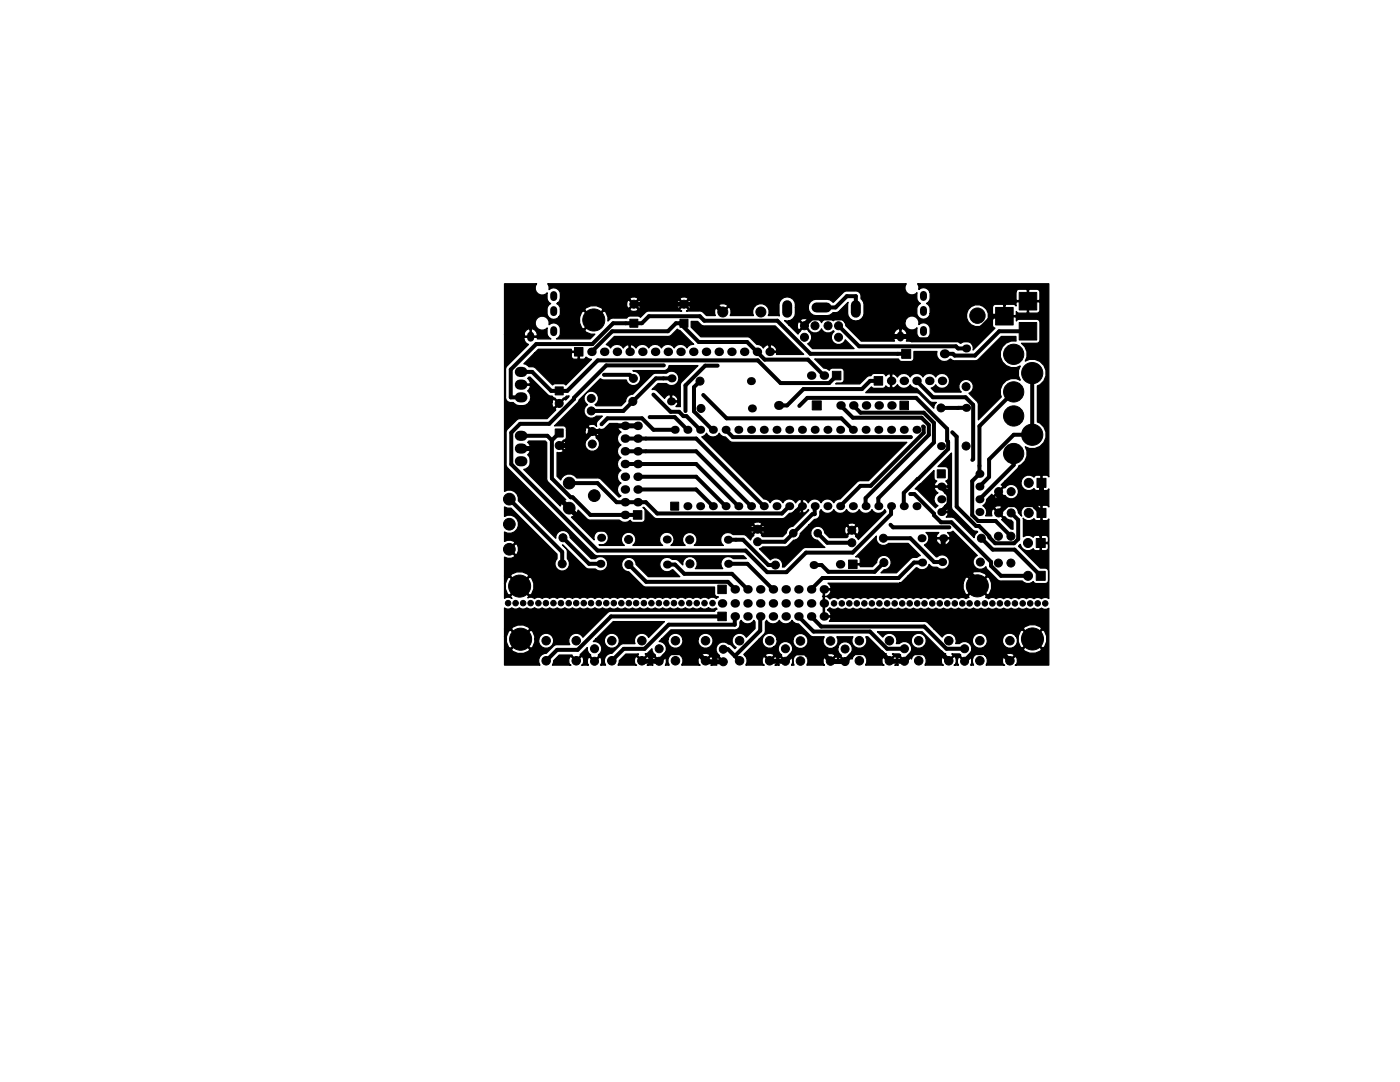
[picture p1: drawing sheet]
<svg xmlns="http://www.w3.org/2000/svg" width="279mm" height="216mm" viewBox="0 0 279 216" stroke-linecap="round" stroke-linejoin="round" font-family="sans-serif">
<g fill="#000">
<circle cx="118" cy="70.2" r=".85"/>
<circle cx="120.6" cy="70.2" r=".85"/>
<circle cx="123.1" cy="70.2" r=".85"/>
<circle cx="125.7" cy="70.2" r=".85"/>
<circle cx="128.2" cy="70.2" r=".85"/>
<circle cx="130.7" cy="70.2" r=".85"/>
<circle cx="133.3" cy="70.2" r=".85"/>
<circle cx="134" cy="75.5" r=".8"/>
<circle cx="135.8" cy="70.2" r=".85"/>
<circle cx="138.4" cy="70.2" r=".85"/>
<circle cx="140.9" cy="70.2" r=".85"/>
<circle cx="143.4" cy="70.2" r=".85"/>
<circle cx="146" cy="70.2" r=".85"/>
<circle cx="148.5" cy="70.2" r=".85"/>
<circle cx="149.9" cy="76" r=".8"/>
<circle cx="151.1" cy="70.2" r=".85"/>
<circle cx="153.6" cy="70.2" r=".85"/>
<circle cx="161.9" cy="74.9" r=".85"/>
<circle cx="164.4" cy="74.9" r=".85"/>
<circle cx="177.8" cy="76" r=".85"/>
<circle cx="180.4" cy="76" r=".85"/>
<circle cx="182.9" cy="76" r=".85"/>
<circle cx="185.5" cy="76" r=".85"/>
<circle cx="188" cy="76" r=".85"/>
<circle cx="188.5" cy="70.6" r=".9"/>
<circle cx="192.8" cy="69.5" r=".8"/>
<circle cx="124.7" cy="92.6" r=".85"/>
<circle cx="124.7" cy="90.1" r=".85"/>
<circle cx="124.7" cy="97.7" r=".85"/>
<circle cx="124.7" cy="95.1" r=".85"/>
<circle cx="124.7" cy="87.5" r=".85"/>
<circle cx="124.7" cy="85" r=".85"/>
<circle cx="127.2" cy="95.1" r=".85"/>
<circle cx="127.2" cy="85" r=".85"/>
<circle cx="127.2" cy="92.6" r=".85"/>
<circle cx="127.2" cy="87.5" r=".85"/>
<circle cx="127.2" cy="90.1" r=".85"/>
<circle cx="127.2" cy="97.7" r=".85"/>
<circle cx="133.9" cy="80.1" r=".8"/>
<circle cx="134.6" cy="85.8" r=".8"/>
<circle cx="137.2" cy="85.8" r=".8"/>
<circle cx="139.7" cy="85.8" r=".8"/>
<circle cx="142.3" cy="85.8" r=".8"/>
<circle cx="144.8" cy="85.8" r=".8"/>
<circle cx="147.3" cy="85.8" r=".8"/>
<circle cx="149.9" cy="85.8" r=".8"/>
<circle cx="150.1" cy="81.5" r=".8"/>
<circle cx="152.4" cy="85.8" r=".8"/>
<circle cx="155" cy="85.8" r=".8"/>
<circle cx="155.4" cy="80.9" r=".9"/>
<circle cx="157.5" cy="85.8" r=".8"/>
<circle cx="160" cy="85.8" r=".8"/>
<circle cx="162.6" cy="85.8" r=".8"/>
<circle cx="165.1" cy="85.8" r=".8"/>
<circle cx="167.7" cy="85.8" r=".8"/>
<circle cx="167.7" cy="80.9" r=".85"/>
<circle cx="170.2" cy="85.8" r=".8"/>
<circle cx="170.3" cy="80.9" r=".85"/>
<circle cx="172.7" cy="85.8" r=".8"/>
<circle cx="172.8" cy="80.9" r=".85"/>
<circle cx="175.3" cy="85.8" r=".8"/>
<circle cx="175.4" cy="80.9" r=".85"/>
<circle cx="177.8" cy="85.8" r=".8"/>
<circle cx="177.9" cy="80.9" r=".85"/>
<circle cx="180.4" cy="85.8" r=".8"/>
<circle cx="182.9" cy="85.8" r=".8"/>
<circle cx="187.8" cy="89" r=".8"/>
<circle cx="187.9" cy="99.6" r=".8"/>
<circle cx="187.9" cy="97.1" r=".8"/>
<circle cx="192.8" cy="81.4" r=".8"/>
<circle cx="195.5" cy="97.1" r=".8"/>
<circle cx="195.5" cy="94.5" r=".8"/>
<circle cx="195.5" cy="99.6" r=".8"/>
<circle cx="119.8" cy="112.5" r=".8"/>
<circle cx="120" cy="107.3" r=".8"/>
<circle cx="124.7" cy="100.2" r=".85"/>
<circle cx="124.7" cy="102.8" r=".85"/>
<circle cx="127.2" cy="100.2" r=".85"/>
<circle cx="133.1" cy="107.7" r=".8"/>
<circle cx="133.1" cy="112.7" r=".8"/>
<circle cx="137.2" cy="101" r=".8"/>
<circle cx="139.7" cy="101" r=".8"/>
<circle cx="142.3" cy="101" r=".8"/>
<circle cx="144.8" cy="101" r=".8"/>
<circle cx="145.3" cy="107.7" r=".8"/>
<circle cx="145.3" cy="112.5" r=".8"/>
<circle cx="146.6" cy="117.6" r=".85"/>
<circle cx="147.3" cy="101" r=".8"/>
<circle cx="149.2" cy="117.6" r=".85"/>
<circle cx="149.9" cy="101" r=".8"/>
<circle cx="151.7" cy="117.6" r=".85"/>
<circle cx="152.4" cy="101" r=".8"/>
<circle cx="154.3" cy="117.6" r=".85"/>
<circle cx="155" cy="101" r=".8"/>
<circle cx="156.8" cy="117.6" r=".85"/>
<circle cx="157.5" cy="101" r=".8"/>
<circle cx="159.3" cy="117.6" r=".85"/>
<circle cx="160" cy="101" r=".8"/>
<circle cx="161.9" cy="117.6" r=".85"/>
<circle cx="162.4" cy="112.8" r=".8"/>
<circle cx="162.6" cy="101" r=".8"/>
<circle cx="164.4" cy="117.6" r=".85"/>
<circle cx="165.1" cy="101" r=".8"/>
<circle cx="167.7" cy="112.6" r=".85"/>
<circle cx="167.7" cy="101" r=".8"/>
<circle cx="170.2" cy="101" r=".8"/>
<circle cx="172.7" cy="101" r=".8"/>
<circle cx="175.3" cy="101" r=".8"/>
<circle cx="177.8" cy="101" r=".8"/>
<circle cx="180.4" cy="101" r=".8"/>
<circle cx="182.9" cy="101" r=".8"/>
<circle cx="183.9" cy="107.4" r=".8"/>
<circle cx="184" cy="112.2" r=".8"/>
<circle cx="187.9" cy="102.2" r=".8"/>
<circle cx="188" cy="112.1" r=".8"/>
<circle cx="188.2" cy="107.4" r=".8"/>
<circle cx="195.5" cy="102.2" r=".8"/>
<circle cx="144.1" cy="120.4" r=".85"/>
<circle cx="146.6" cy="123" r=".85"/>
<circle cx="146.6" cy="120.4" r=".85"/>
<circle cx="149.2" cy="123" r=".85"/>
<circle cx="149.2" cy="120.4" r=".85"/>
<circle cx="151.7" cy="123" r=".85"/>
<circle cx="151.7" cy="120.4" r=".85"/>
<circle cx="154.3" cy="120.4" r=".85"/>
<circle cx="154.3" cy="123" r=".85"/>
<circle cx="156.8" cy="123" r=".85"/>
<circle cx="156.8" cy="120.4" r=".85"/>
<circle cx="159.3" cy="123" r=".85"/>
<circle cx="159.3" cy="120.4" r=".85"/>
<circle cx="161.9" cy="123" r=".85"/>
<circle cx="161.9" cy="120.4" r=".85"/>
<circle cx="164.4" cy="123" r=".85"/>
<circle cx="164.4" cy="120.4" r=".85"/>
</g>
<g fill="#000" stroke="#000" stroke-width=".2">
<path d="M203.4 58.3h3.5v3.6h-3.5zM110.8 77.2h1.6v1.6h-1.6zM114.7 69.4h1.7v1.6h-1.7zM125.7 63.7h1.6v1.6h-1.6zM135.7 63.7h1.6v1.6h-1.6zM166.1 74.1h1.7v1.7h-1.7zM174.4 75.1h1.8v1.7h-1.8zM180 69.7h1.7v1.8h-1.7zM198.7 61.3h3.5v3.6h-3.5zM203.4 64.3h3.5v3.6h-3.5zM110.8 85.6h1.6v1.6h-1.6zM162.1 80h1.8v1.8h-1.8z"/>
<path d="M179.6 80h1.7v1.7h-1.7zM187 93.7h1.7v1.7h-1.7zM207 95.4h1.7v1.8h-1.7zM126.4 101.9h1.7v1.7h-1.7zM133.9 100.2h1.6v1.6h-1.6zM143.2 116.8h1.7v1.7h-1.7zM169.3 111.8h1.7v1.7h-1.7zM206.8 107.5h1.8v1.7h-1.8zM206.8 114h1.8v1.8h-1.8zM207 101.4h1.7v1.8h-1.7zM143.2 122.2h1.7v1.6h-1.7z"/>
<circle cx="118" cy="79.5" r=".8"/>
<circle cx="118.5" cy="63.9" r="2.2"/>
<circle cx="120.5" cy="74.8" r=".2"/>
<circle cx="126.4" cy="75.5" r=".8"/>
<circle cx="126.5" cy="60.7" r=".8"/>
<circle cx="130.4" cy="78.7" r=".2"/>
<circle cx="132.5" cy="72.9" r=".2"/>
<circle cx="136.5" cy="60.7" r=".8"/>
<circle cx="139.7" cy="76" r=".8"/>
<circle cx="140.4" cy="78.8" r=".2"/>
<circle cx="143.2" cy="73" r=".2"/>
<circle cx="144.3" cy="62.2" r="1"/>
<circle cx="151.8" cy="62.2" r="1"/>
<circle cx="160.5" cy="65" r=".8"/>
<circle cx="160.5" cy="67.3" r=".8"/>
<circle cx="162.6" cy="65" r=".8"/>
<circle cx="165.2" cy="65" r=".8"/>
<circle cx="167.3" cy="65" r=".8"/>
<circle cx="167.3" cy="67.3" r=".8"/>
<circle cx="192.8" cy="77.1" r=".8"/>
<circle cx="195.1" cy="63" r="1.53"/>
<circle cx="202.3" cy="70.7" r="2.02"/>
<circle cx="202.3" cy="78.2" r="2.02"/>
<circle cx="206" cy="74.4" r="2.11"/>
<circle cx="101.7" cy="99.6" r="1.17"/>
<circle cx="111.6" cy="80.5" r=".8"/>
<circle cx="111.6" cy="88.9" r=".8"/>
<circle cx="113.6" cy="96.4" r="1.17"/>
<circle cx="118" cy="82" r=".8"/>
<circle cx="118.2" cy="86.1" r=".8"/>
<circle cx="118.2" cy="88.6" r=".8"/>
<circle cx="118.6" cy="98.9" r="1.17"/>
<circle cx="120" cy="84.7" r=".2"/>
<circle cx="126.3" cy="80.1" r=".8"/>
<circle cx="129.7" cy="83.2" r=".2"/>
<circle cx="136.8" cy="82" r=".2"/>
<circle cx="139.9" cy="81.5" r=".8"/>
<circle cx="159.5" cy="81" r=".2"/>
<circle cx="181.7" cy="98.6" r=".2"/>
<circle cx="181.8" cy="87.2" r=".2"/>
<circle cx="184.2" cy="85.1" r=".2"/>
<circle cx="187.8" cy="81.4" r=".8"/>
<circle cx="190" cy="86.3" r=".2"/>
<circle cx="192.8" cy="89" r=".8"/>
<circle cx="194.1" cy="91.8" r=".2"/>
<circle cx="199.3" cy="98.1" r=".8"/>
<circle cx="201.8" cy="98.1" r=".8"/>
<circle cx="202.3" cy="83" r="2.02"/>
<circle cx="202.3" cy="90.5" r="2.02"/>
<circle cx="205.3" cy="96.3" r=".9"/>
<circle cx="206" cy="86.8" r="2.11"/>
<circle cx="101.7" cy="109.6" r="1.17"/>
<circle cx="101.7" cy="104.6" r="1.17"/>
<circle cx="103.7" cy="116.9" r="2.2"/>
<circle cx="112.2" cy="112.5" r=".8"/>
<circle cx="112.3" cy="107.3" r=".8"/>
<circle cx="113.6" cy="101.4" r="1.17"/>
<circle cx="125.4" cy="107.6" r=".8"/>
<circle cx="125.5" cy="112.6" r=".8"/>
<circle cx="137.7" cy="107.7" r=".8"/>
<circle cx="137.7" cy="112.5" r=".8"/>
<circle cx="151.2" cy="108.1" r=".8"/>
<circle cx="151.2" cy="105.6" r=".8"/>
<circle cx="154.7" cy="112.7" r=".8"/>
<circle cx="158.3" cy="106.4" r=".75"/>
<circle cx="163.2" cy="106.4" r=".75"/>
<circle cx="170" cy="105.8" r=".8"/>
<circle cx="170" cy="108.3" r=".8"/>
<circle cx="176.3" cy="107.4" r=".8"/>
<circle cx="176.4" cy="112.2" r=".8"/>
<circle cx="177.7" cy="104.7" r=".2"/>
<circle cx="189.5" cy="105.2" r=".2"/>
<circle cx="195" cy="116.9" r="2.2"/>
<circle cx="195.6" cy="112.1" r=".8"/>
<circle cx="195.8" cy="107.4" r=".8"/>
<circle cx="199.2" cy="112.3" r=".8"/>
<circle cx="199.2" cy="107" r=".8"/>
<circle cx="199.3" cy="102.3" r=".8"/>
<circle cx="201.7" cy="107" r=".8"/>
<circle cx="201.7" cy="112.3" r=".8"/>
<circle cx="201.8" cy="102.3" r=".8"/>
<circle cx="205.2" cy="114.9" r=".9"/>
<circle cx="205.2" cy="108.3" r=".9"/>
<circle cx="205.3" cy="102.3" r=".9"/>
<circle cx="101.4" cy="120.4" r=".55"/>
<circle cx="102.9" cy="120.4" r=".55"/>
<circle cx="103.9" cy="127.6" r="2.2"/>
<circle cx="104.4" cy="120.4" r=".55"/>
<circle cx="105.9" cy="120.4" r=".55"/>
<circle cx="107.4" cy="120.4" r=".55"/>
<circle cx="109" cy="120.4" r=".55"/>
<circle cx="109" cy="131.8" r=".85"/>
<circle cx="109" cy="127.8" r=".85"/>
<circle cx="110.4" cy="120.4" r=".55"/>
<circle cx="112" cy="120.4" r=".55"/>
<circle cx="113.5" cy="120.4" r=".55"/>
<circle cx="115" cy="131.8" r=".85"/>
<circle cx="115" cy="127.8" r=".85"/>
<circle cx="115" cy="120.4" r=".55"/>
<circle cx="116.5" cy="120.4" r=".55"/>
<circle cx="117.9" cy="120.4" r=".55"/>
<circle cx="118.6" cy="131.9" r=".8"/>
<circle cx="118.6" cy="129.4" r=".8"/>
<circle cx="119.5" cy="120.4" r=".55"/>
<circle cx="121" cy="120.4" r=".55"/>
<circle cx="122.1" cy="131.8" r=".85"/>
<circle cx="122.1" cy="127.8" r=".85"/>
<circle cx="122.5" cy="120.4" r=".55"/>
<circle cx="124" cy="120.4" r=".55"/>
<circle cx="125.5" cy="120.4" r=".55"/>
<circle cx="126.9" cy="120.4" r=".55"/>
<circle cx="128.1" cy="131.8" r=".85"/>
<circle cx="128.1" cy="127.8" r=".85"/>
<circle cx="128.5" cy="120.4" r=".55"/>
<circle cx="130" cy="120.4" r=".55"/>
<circle cx="131.5" cy="120.4" r=".55"/>
<circle cx="131.5" cy="131.9" r=".8"/>
<circle cx="131.5" cy="129.4" r=".8"/>
<circle cx="133" cy="120.4" r=".55"/>
<circle cx="134.5" cy="120.4" r=".55"/>
<circle cx="134.8" cy="131.8" r=".85"/>
<circle cx="134.8" cy="127.8" r=".85"/>
<circle cx="136" cy="120.4" r=".55"/>
<circle cx="137.5" cy="120.4" r=".55"/>
<circle cx="139.1" cy="120.4" r=".55"/>
<circle cx="140.6" cy="120.4" r=".55"/>
<circle cx="140.8" cy="131.8" r=".85"/>
<circle cx="140.8" cy="127.8" r=".85"/>
<circle cx="142.2" cy="120.4" r=".55"/>
<circle cx="144.3" cy="129.5" r=".8"/>
<circle cx="144.3" cy="132" r=".8"/>
<circle cx="147.6" cy="131.8" r=".85"/>
<circle cx="147.6" cy="127.8" r=".85"/>
<circle cx="153.6" cy="131.8" r=".85"/>
<circle cx="153.6" cy="127.8" r=".85"/>
<circle cx="156.7" cy="131.9" r=".8"/>
<circle cx="156.7" cy="129.4" r=".8"/>
<circle cx="159.8" cy="127.9" r=".85"/>
<circle cx="159.8" cy="131.9" r=".85"/>
<circle cx="165.8" cy="131.9" r=".85"/>
<circle cx="165.8" cy="127.9" r=".85"/>
<circle cx="166.5" cy="120.4" r=".55"/>
<circle cx="168" cy="120.4" r=".55"/>
<circle cx="168.6" cy="129.5" r=".8"/>
<circle cx="168.7" cy="132" r=".8"/>
<circle cx="169.5" cy="120.4" r=".55"/>
<circle cx="171" cy="120.4" r=".55"/>
<circle cx="171.5" cy="131.8" r=".85"/>
<circle cx="171.5" cy="127.8" r=".85"/>
<circle cx="172.5" cy="120.4" r=".55"/>
<circle cx="174" cy="120.4" r=".55"/>
<circle cx="175.5" cy="120.4" r=".55"/>
<circle cx="177.1" cy="120.4" r=".55"/>
<circle cx="177.5" cy="131.8" r=".85"/>
<circle cx="177.5" cy="127.8" r=".85"/>
<circle cx="178.5" cy="120.4" r=".55"/>
<circle cx="180.1" cy="120.4" r=".55"/>
<circle cx="180.5" cy="131.9" r=".8"/>
<circle cx="180.5" cy="129.4" r=".8"/>
<circle cx="181.5" cy="120.4" r=".55"/>
<circle cx="183.1" cy="120.4" r=".55"/>
<circle cx="183.3" cy="131.8" r=".85"/>
<circle cx="183.3" cy="127.8" r=".85"/>
<circle cx="184.5" cy="120.4" r=".55"/>
<circle cx="186.1" cy="120.4" r=".55"/>
<circle cx="187.5" cy="120.4" r=".55"/>
<circle cx="189.1" cy="120.4" r=".55"/>
<circle cx="189.3" cy="131.8" r=".85"/>
<circle cx="189.3" cy="127.8" r=".85"/>
<circle cx="190.5" cy="120.4" r=".55"/>
<circle cx="192" cy="120.4" r=".55"/>
<circle cx="192.5" cy="131.9" r=".8"/>
<circle cx="192.5" cy="129.4" r=".8"/>
<circle cx="193.5" cy="120.4" r=".55"/>
<circle cx="195" cy="120.4" r=".55"/>
<circle cx="195.5" cy="131.8" r=".85"/>
<circle cx="195.5" cy="127.8" r=".85"/>
<circle cx="196.6" cy="120.4" r=".55"/>
<circle cx="198" cy="120.4" r=".55"/>
<circle cx="199.6" cy="120.4" r=".55"/>
<circle cx="201" cy="120.4" r=".55"/>
<circle cx="201.5" cy="131.8" r=".85"/>
<circle cx="201.5" cy="127.8" r=".85"/>
<circle cx="202.6" cy="120.4" r=".55"/>
<circle cx="204.1" cy="120.4" r=".55"/>
<circle cx="205.6" cy="120.4" r=".55"/>
<circle cx="206" cy="127.5" r="2.2"/>
<circle cx="207.1" cy="120.4" r=".55"/>
<circle cx="208.6" cy="120.4" r=".55"/>
</g>
<path d="M103.7 76.7h.6M103.7 74.2h.6M103.7 79.3h.6M157.1 60.9v1.5M162.9 61.3h2M170.8 60.9v1.5M103.7 89.5h.6M103.7 87h.6M103.7 92h.6" fill="none" stroke="#000" stroke-width="2"/>
<path d="M110.5 58.8v.6M184.3 58.7v.6M105.9 66.9v.6M110.5 61.8v.6M110.5 65.8v.6M179.7 66.9v.5M184.3 61.7v.6M184.3 65.7v.6" fill="none" stroke="#000" stroke-width="1.4"/>
<g fill="none" stroke="#000" stroke-width="1">
<path d="M126.5 60.7h16.2l1.6 1.6M200.4 63.1h-2.6v.4l-4.3 4.3h-11.5l-.7-.7h-9.3l-3.7-3.7h-6.4l-1.3 1.4v.2M104 89.5h2.2v4.5l11.6 11.6h37.7l4.5-4.6M127.2 85h-4.2l-1.2 1.1h-3.6l-2.8 2.8h-3.8M187.9 97.1l1.5 1.6v1.9l-1.5 1.6M199.3 98.1v.9l1.7 1.7M207.8 96.4v1.7l-1.2 1.3v1.7l1.2 1.3M188.2 107.4v1.7l6.8 6.8v1M201 100.7l-1.7 1.7M201 100.7h5.6M128.1 131.8l3.4 .1 1.8-1.7h5.9l1.8 1.9h3.3M153.6 131.8l3.2 .1 1.6-1.6h5.7l1.8 1.7h2.7l1.8-1.8h5.5l1.7 1.7h2.9l1.7-1.7h5.5l1.6 1.6"/>
<path d="M201.6 131.8l-1.7-1.6h-5.7l-1.7 1.7"/>
</g>
<g fill="none" stroke="#000" stroke-width=".8">
<path d="M104 74.2h2.2l3.8 3.8h3.2l6.1-6.1h31.9l4.6 4.5h9.7l1.5-1.5M120.5 74.8h5.2l.7 .7M130.4 78.7l3.4 3.5h1.7l.9 .8h.6l2.7 2.8M132.5 72.9h-11.5l-6.5 6.5v.2l-4.9 5h-5.8l-1.8 1.7v6.3l17.3 17.3h29.5l4.3 4.3h3.9l3.9-3.9h9.3l7.6-7.7v-1.6M134 75.5h-3.1l-6.5 6.5h-6.4M135.7 64.5l3.7 3.7h9.7l3.5 3.6h8.6l3.2 3.1M136.5 64.5h-1.6l-1.6 1.6h-11.1l-4.2 4.1M139.7 76l-1.2 1.3v4.8l3.8 3.7M140.4 78.8l4.6 4.7h22.9l2.3 2.3M143.2 73h-2.5l-3.9 3.9v5.1M163.9 61.3h2.8l2.3-2.2h1.8v2.6M167.3 65l4.1 4.1h19.4l.4 .4h1.6"/>
<path d="M175.3 76h-1.7l-1.6 1.6h-11.7l-3.2 3.3h-1.7M180.9 70.6h-19.2l-6.6-6.6h-14.5l-.9-.9h-10.2l-1.4 1.4h-5.7l-4.2 4.2h-11.2l-5.1 5v5.6h2.1M182.9 76l3.3 3.3h6.5l1.5 1.5v10.8l-.1 .2M202.3 78.2l-6.8 6.8v9.5l-1.5 1.5v6.8l1.2 1.2h3.5l3 3M205.1 66.1h-5.7l-4.8 4.9h-4.1l-.3-.4h-1.7M206 74.4v12.3h-3.7l-4.9 5v3.5l-1.9 1.9M101.7 99.6l10.5 10.5v2.4M104 87h5.2l.9 .9M110.1 87.9v7.6l3.8 3.7h.4l3.5 3.6h9.4M111.6 86.4l-1.5 1.5M113.6 96.4h5.6l3.9 3.8h5.8l2.3 2.3h24.8l1.5-1.5M120 84.7l1.2-1.2h6.9l2.3 2.3h4.2"/>
<path d="M124.7 92.6h14.2l8.4 8.4M124.7 90.1h14.2l11 10.9M124.7 87.5h14.2l13.5 13.5M127.2 97.7h11.7l3.4 3.3M127.2 95.1h11.7l5.9 5.9M129.7 83.2h5l2.5 2.6M144.8 85.8l1.5 1.4h35.5M159.5 81l1.6-1.6h21.7l6.2 6.2v2.3l.2 .2v1.5l-8.8 8.8v2.6M167.7 80.9l2.5 2.5h13.7l1.5 1.4v2l-12.7 12.6v1.6M170.3 80.9l1.4 1.5h12.7l2 2v3.9l-11.1 11.1v1.6M181.7 98.6h.8l3.9 3.9v.3l1.4 1.4h2.1l7.9 7.9v.8l2 2h5.4M184.2 85.1l.1 .1v1.2l-10.5 10.5h-2.1l-4 4.1"/>
<path d="M190 86.3l.9 .8v14l3.9 3.9h.6l3.2 3.4h3.8l.8-.8v-3.8l-1.4-1.4M191.2 81.4h.1M192.8 81.4h-5M202.3 90.5v2.3l-6.8 6.8M112.4 107.3l5.1 5.2h2.3M125.5 112.7l3.5 3.4h16.3l1.3 1.5M133.1 112.7h1.6l1.9 1.8h9.5l3.1 3.1M145.3 107.7h3l5 5.1h1.5M145.3 112.5h3.9l5.1 5.1M162.6 101v1.6h-.5l-5.5 5.5h-5.4M163.2 106.4l1.9 1.9h4.9M176.3 107.4h5.4l4.7 4.7h1.6"/>
<path d="M176.4 112.2l-1.9 1.9h-9.2l-1.3-1.3h-1.6M177.7 104.7l.5 .5h11.3M184 112.2h-1.6l-3.1 3.1h-15.2l-2.2 2.3M195.8 107.4l2.3 2.3h4.4l5.2 5.2M144.1 123h-22.2l-6.6 6.7h-4.1l-2.2 2.1M144.3 129.5h1l2.3 2.3M146.6 123v1.6h-13.2l-4.8 4.9h-4.1l-2.4 2.3M151.7 123v2.8l-5 5.1M159.3 123l3.1 3h11.2l3.4 3.5h3.5M161.9 123l2 2h20.6l4.4 4.5h3.6"/>
</g>
<g fill="#000" stroke="#000" stroke-width=".25">
<path d="M100.7 56.6h6.4l-.1 .1a1.4 1.4 0 0 0 .3 1.9 1.4 1.4 0 0 0 1.9-.2 1.89 1.89 0 0 0 .7 2.2 1.83 1.83 0 0 0 .1 3 1.33 1.33 0 0 0 1.5-.3h4.2v1.1l.4 1 .4 .3 1.8-1.8-1.8-1.9-.4 .3-.4 1h-4.2l.3-.4v-1.1h4.9l1.8 1.9 1.8-1.9v-.1h5.4v.3a1.05 1.05 0 0 0 1.6-.3l-.8-.8-.8 .8h-5.4l-.2-.3-1-.4h-1.2l-1 .4-.2 .4h-4.9v-.5l-.7-.7 14-.1 .1 1h.3l.8-.8h.4l.8 .8h.3l.1-1h7.2l.1 1h.3l.8-.8h.4l.8 .8h.3l.1-.4h5.4l1 1 .9-1-.1-.3-.6-.2h-.6l-.5 .2-.1 .3h-5.4v-.8l-.1-.4h-.3l-.8 .8h-.4l-.8-.8h-.3l-.1 .6h-7.2l-.1-.6h-.3l-.8 .8h-.4l-.8-.8h-.3l-.1 .6h-13.8l.5-.8h13.9l.8 .8 .8-.8h8.4l.8 .8 .8-.8v-.3l-.6-.1-1 .1v.3h-8.4v-.3l-.6-.1-1 .1v.3h-13.9a1.55 1.55 0 0 0-.2-1.7 1.55 1.55 0 0 0-1.6-.5l-.4 .3v-.6l-.3-.6h71.6a1.39 1.39 0 0 0 .2 1.9 1.39 1.39 0 0 0 1.9-.1 1.89 1.89 0 0 0 .7 2.2 1.83 1.83 0 0 0 .1 3 1.33 1.33 0 0 0 1.8-1h7.3v.8a2.2 2.2 0 0 0 3.3 1.5 2.2 2.2 0 0 0 .2-3.7h1.7v1.6l.1 .2h2.1v-2.1h.3v2.1h2.1l.1-.2v-.7l.5 .4h1.6l.1-.2v-2.1h.3v2.1l.1 .2 1.9-.1 .2-.4v-1.6l-.1-.2h-4.5l-.1 .2v.7l-.5-.4h-1.6l-.1 .2-.4-.2h-1.6l-.5 .5h-1.7a2.19 2.19 0 0 0-3.5 1.4l-7.3-.1a1.6 1.6 0 0 0-.7-1.9 1.96 1.96 0 0 0 .7-2.4h17.2v1.6l.1 .2h2.1v-2.1h.3v2.1h2.1l.1-.2v-1.6l-.5-.5h-1.6l-.1 .2-.4-.2h-1.6l-.5 .5h-17.2a1.35 1.35 0 0 0-2.2-.4v-.6l-.3-.6h26.2v38.6l-.4-.4h-.8l-.1 .2v2.7l.1 .2h.8l.4-.4v3.7l-.4-.4h-.8l-.1 .2v2.7l.1 .2h.8l.4-.4v15.9a1.16 1.16 0 0 0-1.5 .1 1.13 1.13 0 0 0-1.4 0 1.13 1.13 0 0 0-1.6 0 1.13 1.13 0 0 0-1.5 0 1.13 1.13 0 0 0-1.5 0 1.13 1.13 0 0 0-1.5 0 1.13 1.13 0 0 0-1.5 0 1.13 1.13 0 0 0-1.5 0l-.6-.3 .2-.3-1.9-1.8-1.8 1.8 .2 .3-.6 .2a1.14 1.14 0 0 0-1.5 .1 1.13 1.13 0 0 0-1.5 0 1.13 1.13 0 0 0-1.5 0 1.13 1.13 0 0 0-1.5 0 1.13 1.13 0 0 0-1.5 0 1.39 1.39 0 0 0-1.6-.1 1.16 1.16 0 0 0-1.4 .1 1.13 1.13 0 0 0-1.5 0 1.13 1.13 0 0 0-1.5 0 1.13 1.13 0 0 0-1.5 0 1.13 1.13 0 0 0-1.5 0 1.13 1.13 0 0 0-1.6 0 1.13 1.13 0 0 0-1.4 0 1.13 1.13 0 0 0-1.6 0 1.13 1.13 0 0 0-1.4 0 1.13 1.13 0 0 0-1.6 0 1.13 1.13 0 0 0-1.5 0 1.13 1.13 0 0 0-1.6 0l-.7-.5 .7-.5 .3-.5-.2-.3h-1.2v1.2l.2 .1-.2 .1v3.8h1.2l.2-.3-.3-.5-.5-.4 .5-.4a1.13 1.13 0 0 0 1.6 0 1.13 1.13 0 0 0 1.5 0 1.13 1.13 0 0 0 1.6 0 1.13 1.13 0 0 0 1.4 0 1.13 1.13 0 0 0 1.6 0 1.13 1.13 0 0 0 1.4 0 1.13 1.13 0 0 0 1.6 0 1.13 1.13 0 0 0 1.5 0 1.13 1.13 0 0 0 1.5 0 1.13 1.13 0 0 0 1.5 0 1.13 1.13 0 0 0 1.5 0 1.4 1.4 0 0 0 1.5 .1 1.15 1.15 0 0 0 1.5-.1 1.13 1.13 0 0 0 1.5 0 1.13 1.13 0 0 0 1.5 0 1.13 1.13 0 0 0 1.5 0 1.13 1.13 0 0 0 1.5 0 1.4 1.4 0 0 0 1.5 .1 1.15 1.15 0 0 0 1.5-.1 1.13 1.13 0 0 0 1.5 0 1.13 1.13 0 0 0 1.5 0 1.13 1.13 0 0 0 1.5 0 1.13 1.13 0 0 0 1.5 0 1.13 1.13 0 0 0 1.5 0 1.13 1.13 0 0 0 1.5 0 1.13 1.13 0 0 0 1.5 0 1.13 1.13 0 0 0 1.6 0 1.13 1.13 0 0 0 1.4 0 1.14 1.14 0 0 0 1.5 .1v11.3h-6.7l.2-.1a1.1 1.1 0 0 0-.2-1.6l-1 1-1.1-1-.2 .1-.2 .5v.6l.2 .4 .2 .1h-3.7a1.44 1.44 0 0 0-.2-1.9h4.1l.9 .9 .8-.9-.1-.2a1.11 1.11 0 0 0-1.6 .2h-4.1l-.2-.2a1.51 1.51 0 0 0-1.9 .2 1.51 1.51 0 0 0-.2 1.9h-.5a1.05 1.05 0 0 0-.3-1.6l-1 1-1-1-.3 .1-.1 .5v.6l.2 .4h-.9l.2-.1a1.1 1.1 0 0 0-.2-1.6l-1 1-1.1-1-.2 .1-.2 .5v.6l.2 .4 .2 .1h-3.7a1.51 1.51 0 0 0-.6-2.2 1.51 1.51 0 0 0-2.1 1l-.1-.3-.3-.1-1 1-1-1-.3 .1-.1 .5v.6l.2 .4h-.8l.3-.1a1.1 1.1 0 0 0-.3-1.6l-1 1-1-1-.3 .1-.2 .5v.6l.2 .4 .3 .1h-3.7a1.51 1.51 0 0 0-.7-2.2 1.51 1.51 0 0 0-2.1 1l-.1-.3h-.2l-1.1 1-1-1h-.2l-.2 .5-.2-.6-.2-.1-1.1 1.1-1-1.1-.2 .1a1.26 1.26 0 0 0 .1 1.6h-3.6l.2-.5v-.6l-.4-.7h4.1l.8 .8 .9-.8-.1-.3-.5-.2h-.6l-.4 .2-.1 .3h-4.1a1.49 1.49 0 0 0-2-.2 1.49 1.49 0 0 0-.3 2h-.5a1.05 1.05 0 0 0-.2-1.6l-1 1-1.1-1-.2 .1-.2 .5v.6l.2 .4h-.9l.3-.1a1.1 1.1 0 0 0-.3-1.6l-1 1-1-1-.3 .1-.2 .5v.6l.2 .4 .3 .1h-3.7a1.44 1.44 0 0 0-.2-1.9h4l.9 .9 .9-.9-.1-.2a1.11 1.11 0 0 0-1.7 .2h-4l-.3-.2 3.1-3h.6v.5a1.49 1.49 0 0 0 2.2 1.1h1v.5l.2 .6 .5 .4-.1 .2 .9 .9 .8-.9v-.2a1.46 1.46 0 0 0 0-2.5 1.46 1.46 0 0 0-2.3 1h-1l.6-.5 .2-.6v-.5h3.2a1.51 1.51 0 0 0 1.7 1.8 1.51 1.51 0 0 0 1-2.3 1.51 1.51 0 0 0-2.5 0l-.2 .5h-3.2a1.51 1.51 0 0 0-1.5-1.3 1.51 1.51 0 0 0-1.5 1.3h-.6l1.2-1.4 .1-2.1 .2-.3a1.48 1.48 0 0 0 2.5 0 1.48 1.48 0 0 0 2.6 0 1.32 1.32 0 0 0 1.3 .7l2.6 2.5 2.5 .1a1.5 1.5 0 0 0 .1 1.8 1.5 1.5 0 0 0 1.9 .3h.7v.6l.2 .5 .5 .4-.1 .3 .8 .8 .9-.8v-.3a1.46 1.46 0 0 0 0-2.4 1.46 1.46 0 0 0-2.3 .9h-.7h.1a1.51 1.51 0 0 0 .4-2.1h3.2l-.2 .5a1.51 1.51 0 0 0 1.8 1.7 1.51 1.51 0 0 0 1-2.2h.4l3.1 3.1 .6 .3-.3 .3 .9 .9 .9-.9-.1-.2-.2-.1h1.4l.3 .2-.1 .2 .8 .9 .8-.9v-.2a1.45 1.45 0 0 0 .3-2.2 1.45 1.45 0 0 0-2.1-.1h-.6l.1-.8h2.9a1.51 1.51 0 0 0 1.7 1.7 1.51 1.51 0 0 0 1-2.3 1.51 1.51 0 0 0-2.5 0l-.2 .6h-2.9a1.5 1.5 0 0 0-1.3-1.2 1.5 1.5 0 0 0-1.5 .7l-1.1-1h8.9l4.1 4.1 .7 .3-.3 .3 .8 .9 .9-.9-.1-.2-.2-.1h1.6l.3 .2-.1 .2 .8 .9 .8-.9-.1-.2a1.32 1.32 0 0 0 .7-1.2h10.3l.3 .4 1 .4h1.1l1-.4 .3-.4-1.9-1.8-1.8 1.8h-10.3v-.3a1.44 1.44 0 0 0-2.4-.8h-.8l.1-.8h3.3a1.51 1.51 0 0 0 1.4 1.8 1.51 1.51 0 0 0 1.5-1.8h3.1v.5a1.51 1.51 0 0 0 2.1 1.1 1.51 1.51 0 0 0 .5-2.3h.5v1.2l.4 1 .4 .2 1.9-1.8h.3l1.9 1.8 .4-.2 .4-1v-1.2l-.4-1-.4-.2-1.9 1.8h-.3l-1.9-1.8-.4 .2-.4 1h-.5a1.5 1.5 0 0 0-1.5-.5 1.5 1.5 0 0 0-1.1 1.2h-3.1l-.2-.6a1.51 1.51 0 0 0-1.5-.6 1.51 1.51 0 0 0-1.2 1.2h-3.3l-.2-.6a1.49 1.49 0 0 0-2.6 .1l-1.6-1.6h17.8l1.8 1.8 1.9-1.8-.3-.4-1-.4h-1.1l-1 .4-.3 .4h-17.8l-1.2-1.2-.7-.3h-19l.4-.6-.2-.3h-1.4v-4l-.2-.1 .2-.1v-1.4h1.4l.2-.3-.3-.5-.4-.3 27-.1v1.2l.4 1 .4 .2 1.9-1.8h.3l1.9 1.8 .4-.2 .4-1v-1.2l-.4-1-.4-.2-1.9 1.8h-.3l-1.9-1.8-.4 .2-.4 1h-12.7l.6-.2 1.2-1.2h11.9l1.8 1.8 1.9-1.8-.3-.4-1-.4h-1.1l-1 .4-.3 .4h-11.9l1.7-1.6a1.46 1.46 0 0 0 2.4-.7l.6 .5 1 .1 .5 .3a1.46 1.46 0 0 0 2-1.6 1.46 1.46 0 0 0-2.5-.8l-2.5-2.4 .5-.3 .3-.7h1.5l.6 .9 .5 .2 .2-.1v-1.2h.3v1.2l.2 .1a1.02 1.02 0 0 0 .9-1.3h-2.5l-.2 .2h-1.5v-.9l-.5-.5h2.6l-.6 .8 .2 .2h2.5l.1-.2-.5-.8 .8-.1 .3-.2 4.8 4.8-.2 .1a1.45 1.45 0 0 0-.2 2.2 1.45 1.45 0 0 0 2.2 0l.2 .6 2.4 2.2h4.6a1.47 1.47 0 0 0 2.2 .1l.1 .3 .5 .1h2l.4-.6v-1.8a.65 .65 0 0 0-.6-.6h-1l-4.3-4.4 .3-.4a1.53 1.53 0 0 0 2.6 .9l.5 .4h.7l.2-.2v-1.2h.2v1.2l.2 .2 1-.1 .2-.4v-.8l-.1-.1h-1.5v-1.5h.2v1.2h1.3l.1-.1v-.8l-.5-.5h-.7l-.2 .2-.4-.2h-.7l-.5 .4-.2-.2a1.52 1.52 0 0 0-1.8 .1v-3.7a1.47 1.47 0 0 0 2.2 .1l.4 .4h.8l.1-.2v-2.7l-.1-.2h-.8l-.4 .4-.2-.2a1.55 1.55 0 0 0-1.9 .1 1.55 1.55 0 0 0-.4 1.9l-.7-.7a1.44 1.44 0 0 0-1-1.4 1.44 1.44 0 0 0-1.6 .7l-.3-.1-.8 .9 .8 .8 .3-.1a1.32 1.32 0 0 0 1.2 .7l.4 .4v1.4h-.4l-1.9-1.9 .2-.3-1.8-1.9a1.03 1.03 0 0 0-.3 1.4h-1.3l.2-.7-.3-.9h1.9l.8 .9 .8-.9v-.2l-.6-.2h-.6l-.4 .2v.2h-1.9l-.4-.4 .3-.2 .3-.5 .1-.6 .6-.5h1v.3a1.05 1.05 0 0 0 1.6-.3l-.8-.8-.8 .8h-1l.4-.5 .1 .3h.3l.8-.8h.4l.8 .8h.3a1.46 1.46 0 0 0 2.2 .3 1.46 1.46 0 0 0-.1-2.2 1.46 1.46 0 0 0-2.1 .4l-.3-.1-.8 .8h-.4l1-1v-.3h-.3l.7-.8h3.3a1.54 1.54 0 0 0 .7 1.7 1.54 1.54 0 0 0 1.9-.2l.4 .4h.8l.1-.2v-2.7l-.1-.2h-.8l-.4 .4-.2-.2a1.56 1.56 0 0 0-2.4 1h-3.3l2.5-2.5 .3-.6 .5-.1a2.66 2.66 0 0 0 .8-3.6 2.76 2.76 0 0 0 3.9-1.2 2.76 2.76 0 0 0-1.5-3.8v-7.2l.6-.2a2.79 2.79 0 0 0 .8-3.8 2.79 2.79 0 0 0-3.8-1 2.63 2.63 0 0 0-.7-3.5h3l.5-.2 .1-.4v-3.6a.65 .65 0 0 0-.6-.6h-3.5l-.6 .4v-.7l-.1-.2h-4.5l-.1 .2v1.6l.5 .5-4.4 4.4 .1-.4a1.57 1.57 0 0 0-1-1.3 1.57 1.57 0 0 0-1.7 .3l-.4-.4-.4-.1-9.9 .1 .1-.8h-2.6l.1 .8h-6.6l-1.4-1.4h7.9v.3h1.2v-1.3h.2v1.3h1.2v-.3a1.01 1.01 0 0 0-1.4-1l-.3-.1-.5 .2-.3 .4-.1 .5h-7.9l-1.7-1.7-.2-.8h12v.5a1.39 1.39 0 0 0 1 1.1 1.39 1.39 0 0 0 1.4-.4 1.56 1.56 0 0 0 .2 1.7 1.56 1.56 0 0 0 1.6 .5 1.83 1.83 0 0 0 0-3.1l-.5-.1-.9 .3a1.41 1.41 0 0 0-1.1-1.6 1.41 1.41 0 0 0-1.7 1.1h-12l-.4-.4a1.4 1.4 0 0 0-1.9 .2 1.4 1.4 0 0 0-2.4 .4 1.42 1.42 0 0 0-1.2-.9 1.42 1.42 0 0 0-1.3 .9l-.7 .6 .7 .6a1.42 1.42 0 0 0 1.3 .9 1.42 1.42 0 0 0 1.2-.9 1.4 1.4 0 0 0 2.4 .4l.2 .1-.4 .4a1.45 1.45 0 0 0 .6 2.1 1.45 1.45 0 0 0 2-.8l1.8 1.8h-8.3l-1-1 .2-.1a1.56 1.56 0 0 0 0-2.5l-.8-.8-1.3 1.5-1.9-1.9h1.7l.2 1h.2l.9-.8-.9-.8h-.2l-.2 .6h-1.7l-.8-.8 .5 .1 2.6-.1 .9 .8 .8-.8-.1-.3-.5-.1h-.6l-.4 .1-.1 .3h-2.2a1.53 1.53 0 0 0 1.2-1.4v-1.3h2.6a1.62 1.62 0 0 0 1.5 1.7h2.3l.5-.1 .6-.5 1-.1 2-2 .1 2.7a1.65 1.65 0 0 0 1.7 1 1.65 1.65 0 0 0 1.4-1.4l-.1-2.3-.5-.7a1.13 1.13 0 0 0-1.1-1.5h-2.1l-2.3 2.2-.7-.5-.5-.1h-2.3a1.62 1.62 0 0 0-1.5 1.6h-2.6v-.6a1.64 1.64 0 0 0-1.6-1.5 1.64 1.64 0 0 0-1.6 1.5l.1 2.3h-2.3l.2-.4a1.66 1.66 0 0 0-1.8-2 1.66 1.66 0 0 0-1.3 2.4h-4.7l.2-.5v-.6l-.2-.5-.3-.1-1.1 1.1-1.2-1.1-.3 .1-.2 .6 .2 1h-1.8l-.9-.9h-3.1l.3-.1v-.3l-.8-.8-.8 .8v.3l.4 .1h-6.7a2.74 2.74 0 0 0-1.6 1.2l-.5-.2h-1.6l-.5 .1-.1 .3h-3.1l-.7 .6v-.8l-.4-1-.4-.3-3.8 3.9 .2 .4 1 .4h.8l-.9 .9h-6.8a1.83 1.83 0 0 0 0-3.1l-.5-.1-.9 .4a1.4 1.4 0 0 0-1.5-1.8 1.4 1.4 0 0 0-1.1 2 1.4 1.4 0 0 0 2.2 .4 1.89 1.89 0 0 0 .8 2.2h-2.8v-.3h-2.6a1.33 1.33 0 0 0 .9 1.4l-4.5 4.6-.1 5.9a1.16 1.16 0 0 0 1.6 1.1 2.14 2.14 0 0 0 3.1 0h4.6l.1 1h.3l.8-.8-.8-.8h-.3l-.1 .6h-4.6l.2-.4a1.61 1.61 0 0 0-.5-1.9l.5-.7-.1-.4h-1.8v-.3h1.8l.1-.4-.5-.7 .2-.3h.3l3.5 3.5 .3 .3h.6l1.4 1.3 1.4-1.3h.6l-.7 .8-.3-.1-1.8 1.8 .1 .3-1.7 1.7-5.8 .1-2.1 2-.3 .7 .1 6.7 17.4 17.6 .8 .3h29.1l.5 .6h-2.5a1.46 1.46 0 0 0-2.1-.1 1.46 1.46 0 0 0-.1 2.1h-5.4l.1-.2a1.46 1.46 0 0 0-.9-2.2 1.46 1.46 0 0 0-1.7 1.6 2.45 2.45 0 0 0-1.5-1.1h-.6l-.5-.3a1.46 1.46 0 0 0-2 1.6 1.46 1.46 0 0 0 2.5 .8l1.5 1.4h-6.3l-2.5-2.5a1.45 1.45 0 0 0-1.4-1.4 1.45 1.45 0 0 0-1.5 1.4 1.45 1.45 0 0 0 1.5 1.5l3 3h14.1v1.4a.66 .66 0 0 0 .8 .6l-.4 .3a1.13 1.13 0 0 0-1.6 .1 1.13 1.13 0 0 0-1.6-.1 1.13 1.13 0 0 0-1.5 0 1.13 1.13 0 0 0-1.5 0 1.13 1.13 0 0 0-1.6 0 1.13 1.13 0 0 0-1.4 0 1.13 1.13 0 0 0-1.6 0 1.13 1.13 0 0 0-1.4 0 1.13 1.13 0 0 0-1.6 0 1.13 1.13 0 0 0-1.5 0 1.39 1.39 0 0 0-1.5-.1 1.16 1.16 0 0 0-1.4 .1 1.13 1.13 0 0 0-1.6 0 1.13 1.13 0 0 0-1.4 0 1.13 1.13 0 0 0-1.6 0 1.13 1.13 0 0 0-1.5 0 1.39 1.39 0 0 0-1.5-.1 1.16 1.16 0 0 0-1.4 .1 1.13 1.13 0 0 0-1.6 0 1.13 1.13 0 0 0-1.5 0 1.13 1.13 0 0 0-1.5 0 1.13 1.13 0 0 0-1.5 0 1.13 1.13 0 0 0-1.5 0 1.13 1.13 0 0 0-1.5 0 1.11 1.11 0 0 0-1.4-.1l.2-.3-1.8-1.9-1.8 1.9 .2 .4a1.14 1.14 0 0 0-1.4 0v-3h.2v1.1l.4 1 .4 .3 1.8-1.9h.4l1.8 1.9 .4-.3 .4-1v-1.1l-.4-1-.4-.3-1.8 1.8h-.4l-1.8-1.8-.4 .3-.4 1h-.2v-1.5h1.2l1.8 1.9 1.8-1.9-.2-.4-1-.4h-1.2l-1 .4-.2 .4h-1.2v-3.7a1.43 1.43 0 0 0 2-.3l-1.2-1.3h.3l1.1 1.1 .3-.1 .3-.7-.1-.7-.2-.6-.3-.1-1.1 1.1h-.3l1.2-1.3-.1-.3-.6-.2h-.8l-.5 .2v-1.8a1.83 1.83 0 0 0 2.8-1.6 1.83 1.83 0 0 0-2.8-1.6v-1.8l.6 .2h.7l9.2 9.2v.9l-.2 .2a1.46 1.46 0 0 0 .3 2 1.46 1.46 0 0 0 2-.2 1.46 1.46 0 0 0-.1-2v-1.8l-1-1 4.6 4.5 .7 .4 1.3-.1 .5 .4a1.46 1.46 0 0 0 2-1.7 1.46 1.46 0 0 0-2.5-.7h-.8l-4.2-4.2a1.44 1.44 0 0 0-1.5-1.5 1.44 1.44 0 0 0-1.4 1.6l-7.4-7.5v-.7a1.83 1.83 0 0 0-2.8-1.2v-31.2h3.9v.3h1.2v-1.4h.2v1.4h1.2a1.34 1.34 0 0 0-1-1.5l-.2 .1-.5-.1-.5 .2-.3 .5-.1 .5h-3.9zM106.6 70.5h7.4l.1 .9 .4 .3h.7l.2-.2v-1.2h-1.2l-.2 .2h-7.4l.8-.8h6.6l.2 .4h1.4v1.4l.2 .2h.7l.5-.5 .5 .4 .6 .1-5.2 5.1-.5-.2h-1.6l-.5 .2-3.3-3.3-.4-.3h-1.1l-.6-.5-.4-.1zM121 68.8l1.6-1.7 10.7 .1 .7-.4 1.2-1.1 .5 .2 2.8 2.8a1.34 1.34 0 0 0-1.4 .7 1.48 1.48 0 0 0-2.6 0 1.48 1.48 0 0 0-2.5 0 1.48 1.48 0 0 0-2.5 0 1.48 1.48 0 0 0-2.6 0l-.5-.5-.4-.1-.2 .1v1.4h-.3v-1.4l-.2-.1-.4 .1-.5 .5a1.48 1.48 0 0 0-2.6 0l-.1-.3zM115.6 79.8l4.2-4.2 .6 .2h4.6a1.46 1.46 0 0 0 1.6 1.1 1.46 1.46 0 0 0 1.3-1.5 1.46 1.46 0 0 0-1.5-1.4l-.1-.1h6.3a1.01 1.01 0 0 0 .9-1h5.8l-3.5 3.6v4.7l-.9-.1 .4-.7-.1-.2h-1.4v-1.4h.2v1.2h1.2a1.02 1.02 0 0 0-.9-1.3l-.5 .1a.99 .99 0 0 0-1.2 .7l-1.5-1.6-.3-.1-.7-.1 1.2-1.2h1.7a1.46 1.46 0 0 0 2.1 0 1.46 1.46 0 0 0 0-2 1.46 1.46 0 0 0-2.1 0h-2.5l-4.2 4.2a1.36 1.36 0 0 0-1.4 1.4l-.9 .9h-5l-.3-.3a1.46 1.46 0 0 0 .4-2.1 1.46 1.46 0 0 0-2.2 0 1.46 1.46 0 0 0 .4 2.1 1.44 1.44 0 0 0-.5 2.2 1.44 1.44 0 0 0 2.2 .1h1.2l-1.1 1.3-.1 .8v-.3a1.05 1.05 0 0 0-1.6 .3l1.8 1.8a1.02 1.02 0 0 0 .3-1.3 .97 .97 0 0 0 1.2-.1l1-1h1.6l.1 .3h4v.3h-4l-.1 .2 .1 .4 .6 .5a1.46 1.46 0 0 0-.1 2.6 1.46 1.46 0 0 0 0 2.5 1.46 1.46 0 0 0 0 2.6 1.46 1.46 0 0 0 0 2.5 1.46 1.46 0 0 0 0 2.5l-.4 .3-3.8-3.8h-4.6a1.81 1.81 0 0 0-1.7-.8 1.81 1.81 0 0 0-1.5 1.2l-.7-.8v-4.7h.8l.4-.1v-.3l-1-1h.4l.8 .8a1.03 1.03 0 0 0 .3-1.4h3.9a1.46 1.46 0 0 0 2 1.6 1.46 1.46 0 0 0 .1-2.5l.1-.3-.8-.8-.8 .8 .1 .3-.5 .4-.2 .5h-3.9l-.3-.2-.8 .8h-.4l1-1.1a.64 .64 0 0 0 .6-.6v-1.3h3.8l.1 1h.3l.8-.8-.8-.8h-.3l-.1 .6h-3.8a.73 .73 0 0 0-.6-.9h-1.7l4.6-4.6zM137.9 64.1h1.3l.6 .6 .8 .4 14.1-.1 5.7 5.7h-5.4l-.1-.4h-1.4v-1.4h.2v1.2h1.2l.1-.3a1.19 1.19 0 0 0-1.5-.9l-.3-.1-.4 .1-.5 .5a1.32 1.32 0 0 0-1.3-.7l-1.2-1.2-.7-.3h-9.2l-2-1.9zM162.6 71.6h16.7l.4 .5h2a.65 .65 0 0 0 .7-.6v-1.4h4.6a1.61 1.61 0 0 0 .8 1.9 1.61 1.61 0 0 0 1.9-.4l.4 .3 .4 .1 4.5-.1 4.8-4.8h3v.9a2.69 2.69 0 0 0-3.2 3.1 2.69 2.69 0 0 0 4 1.9l-.3 .9v1.1l.3 .9a2.64 2.64 0 0 0-3.1 .3 2.64 2.64 0 0 0-.7 3l-4.5 4.6-.1-3.4-1.8-1.9a1.45 1.45 0 0 0 .6-2.1 1.45 1.45 0 0 0-2.1-.4 1.45 1.45 0 0 0 0 2.2h-5.3l-.8-.8 .7-.3 .2-.3a1.5 1.5 0 0 0 2.3 .3 1.5 1.5 0 0 0 0-2.2 1.5 1.5 0 0 0-2.3 .3 1.48 1.48 0 0 0-2.5 0 1.48 1.48 0 0 0-2.6 0 1.48 1.48 0 0 0-2.5 0l-.5-.5-.4-.1-.2 .1v2.6l.2 .1 .4-.1 .5-.5a1.48 1.48 0 0 0 2.5 0 1.32 1.32 0 0 0 1.3 .7l2.5 2.5 .4 .2 1.1 .1-.3 .3-.2 .9-3.2-3.1h-10.4l1.1-1.2 .5 .3h1.8l.4-.2 .2-.3 .7 .4 .2-.1v-2.6l-.2-.1-.7 .4-.2-.3-.4-.2-2 .1-.4 .4h-.6l-.3 .3-1.3 1.3h-4.8l.1-.2h.9a.65 .65 0 0 0 .7-.6v-1.7a.65 .65 0 0 0-.7-.7h-1.7l-.4 .2-.2 .3-.5-.4h-.6zM103.9 89.4h1.8l.1-.4-.5-.7 .2-.3h3.3l.3 .3 .1 7.6 3.7 3.8-.3 .1-.1 .3 2.4 2.4 .3-.1 .2-.6 1.7 1.7 .7 .3h5.8a1.55 1.55 0 0 0 2.2 0l.1 .3 .5 .1h1.7a.65 .65 0 0 0 .6-.6v-1.7l-.4-.7 2.1 2 .8 .3h25a2.34 2.34 0 0 0 1.3-1.1 1.3 1.3 0 0 0 1.3-.7l.5 .5 .4 .2 .2-.1v-2.6l-.2-.1-.4 .2-.5 .5a1.45 1.45 0 0 0-2.6 0 1.44 1.44 0 0 0-2.5 0 1.28 1.28 0 0 0-1.2-.7l-12.4-12.4 .7-.4 .2-.4a1.44 1.44 0 0 0 2.5 0 1.28 1.28 0 0 0 1.3 .8 2.35 2.35 0 0 0 1.4 1.1h34.8l-7.7 7.6-2 .1-3.7 3.6a1.28 1.28 0 0 0-1.2 .7 1.44 1.44 0 0 0-2.5 0 1.44 1.44 0 0 0-2.6 0l-.5-.5-.4-.2-.2 .1v2.6l.2 .1 .4-.2 .5-.5 .1 .1-3.2 3.2a1.31 1.31 0 0 0-1.3 1.3l-.7 .8h-4l-.3-.2 .1-.3-.8-.8-.8 .8 .1 .3-.5 .4-.2 .4a2.38 2.38 0 0 0-1.4-1h-2.1a1.45 1.45 0 0 0-2.1 0 1.45 1.45 0 0 0 .2 2.1h-5.9a1.45 1.45 0 0 0 .2-2.1 1.45 1.45 0 0 0-2.1 0 1.45 1.45 0 0 0 .2 2.1h-2.9a1.44 1.44 0 0 0 .2-2.1 1.44 1.44 0 0 0-2.1 0 1.44 1.44 0 0 0 .3 2.1h-6a1.46 1.46 0 0 0 .2-2.1 1.46 1.46 0 0 0-2.1 0 1.46 1.46 0 0 0 .2 2.1h-4.9l-.2-.1a1.45 1.45 0 0 0 1.9-1.3 1.45 1.45 0 0 0-1.6-1.6 1.45 1.45 0 0 0-1.2 1.9l-2.4-2.3h33.6l.1 1h.3l.8-.8h.4l.8 .8h.3a1.05 1.05 0 0 0-.3-1.6l-.8 .8h-.4l-.8-.8h-.3l-.1 .6h-33.6l-.7-.8h34.9l.8 .8 .8-.8v-.3a1.05 1.05 0 0 0-1.6 .3h-34.9l-1.5-1.4 .6-.2 .1-.3-2.4-2.4-.3 .1-.2 .6-7.3-7.3a1.63 1.63 0 0 0 1.4-1.2 1.63 1.63 0 0 0-.6-1.8l.5-.7-.1-.4h-1.8zM157.4 85.6h.2l.1 .3h-.3zM170.8 111.1l4.1-4.1a1.43 1.43 0 0 0 .6 1.6 1.43 1.43 0 0 0 1.8-.2h4l2.4 2.5-.7 .3-1 .1-.3 .2-2.8 2.8h-3.1l.6-.6a1.45 1.45 0 0 0 1.5-1.5 1.45 1.45 0 0 0-1.5-1.4 1.45 1.45 0 0 0-1.4 1.4l-.9 .9h-2.4l-.2-.4h-1.4v-.2h1.4l.2-.2-.1-.9-.4-.3zM151.6 109.5l.6-.4h4.8l1.4-1.3a1.31 1.31 0 0 0 1.3-1.3l1.7-1.7h7.8l.8 .8 .8-.8v-.3a1.05 1.05 0 0 0-1.6 .3h-7.8l1.1-1.2a1.19 1.19 0 0 0 1.1-1.6l.3-.3a1.44 1.44 0 0 0 2.5 0 1.44 1.44 0 0 0 2.5 0 1.44 1.44 0 0 0 2.6 0 1.44 1.44 0 0 0 2.5 0 1.44 1.44 0 0 0 2.6 0l.2 .5-5.5 5.5-.6-.6 .1-.3-.8-.8-.8 .8 .1 .3-.3 .2h-3.5l-.9-1-.3-.7h4.3l.1 1h.3l.8-.8h.4l.8 .8h.3a1.05 1.05 0 0 0-.3-1.6l-.8 .8h-.4l-.8-.8h-.3l-.1 .6h-4.3a1.4 1.4 0 0 0-2.3 .1 1.4 1.4 0 0 0 1.1 2.1l1.5 1.4-4.1 .1-4 3.8h-.4a1.43 1.43 0 0 0-.6-1.6 1.43 1.43 0 0 0-1.7 .2zM182.6 97.6l3.8-3.7v1.5a.62 .62 0 0 0 .6 .6l-.5 .7 .1 .3h2.5l.1-.3-.5-.7a.62 .62 0 0 0 .6-.6v-1.7a.65 .65 0 0 0-.6-.6h-1.5l2.7-2.7 .1 11.1 4 4.2 1.1 .4a1.31 1.31 0 0 0-.7 1.2l-3.8-3.8-.7-.3h-1.1l.4-.7-.1-.2h-1.4v-.3h1.4l.1-.2-.1-.4-.6-.5a1.43 1.43 0 0 0 .8-1.3 1.43 1.43 0 0 0-.8-1.3l.6-.5 .1-.4-.1-.2h-2.5l-.1 .2 .1 .4 .6 .5a1.43 1.43 0 0 0-.8 1.3 1.43 1.43 0 0 0 .8 1.3l-.5 .4-3.5-3.5zM110.5 131.8l1.1-1.1h2.6l.8 1 .9-.9-.1-.2 1.4-1.4a1.4 1.4 0 0 0 .7 1.5l-.1 .2 .9 .9 .8-.9-.1-.2a1.45 1.45 0 0 0 .6-1.8 1.45 1.45 0 0 0-1.6-.9l.5-.4h1.7a1.51 1.51 0 0 0 1.8 1.7 1.51 1.51 0 0 0 1-2.3 1.51 1.51 0 0 0-2.6 0l-.2 .6h-1.7l3.5-3.6h10.2l-3.2 3.2a1.49 1.49 0 0 0-1.9-.7 1.49 1.49 0 0 0-.8 1.9l-2.6 .1-2 1.9a1.48 1.48 0 0 0-1.3 .7 1.48 1.48 0 0 0 .1 1.6h-1a1.36 1.36 0 0 0 0-1.5l-.2-.1-1 1-1.1-1-.2 .1a1.33 1.33 0 0 0 0 1.5h-1.4l.3-.1a1.1 1.1 0 0 0-.3-1.6l-1 1-1-1-.3 .1a1.1 1.1 0 0 0 .3 1.6h-3.8z"/>
<path d="M100.7 121.3a1.14 1.14 0 0 0 1.4 0 1.13 1.13 0 0 0 1.6 0 1.13 1.13 0 0 0 1.4 0 1.13 1.13 0 0 0 1.6 0 1.13 1.13 0 0 0 1.5 0 1.13 1.13 0 0 0 1.5 0 1.13 1.13 0 0 0 1.5 0 1.13 1.13 0 0 0 1.5 0 1.13 1.13 0 0 0 1.5 0 1.13 1.13 0 0 0 1.6 0 1.4 1.4 0 0 0 1.5 .1 1.15 1.15 0 0 0 1.4-.1 1.13 1.13 0 0 0 1.5 0 1.13 1.13 0 0 0 1.6 0 1.13 1.13 0 0 0 1.4 0 1.13 1.13 0 0 0 1.6 0 1.4 1.4 0 0 0 1.5 .1 1.15 1.15 0 0 0 1.4-.1 1.13 1.13 0 0 0 1.5 0 1.13 1.13 0 0 0 1.6 0 1.13 1.13 0 0 0 1.4 0 1.13 1.13 0 0 0 1.6 0 1.13 1.13 0 0 0 1.4 0 1.13 1.13 0 0 0 1.6 0 1.13 1.13 0 0 0 1.5 0 1.13 1.13 0 0 0 1.5 0 1.13 1.13 0 0 0 1.6-.1 1.13 1.13 0 0 0 1.5 .1l.2 .2-.5 .5h-21.1l-5.2 5.2a1.5 1.5 0 0 0-2.1-.7 1.5 1.5 0 0 0-.5 2.1l-2.9 .1-1.8 1.7a1.48 1.48 0 0 0-1.3 .7 1.48 1.48 0 0 0 .1 1.6h-7.1v-3.1h1.4l.2 .4 1 .4h1.2l1-.4 .2-.4-1.8-1.9-1.8 1.9h-1.4v-2.6h.4v1.1l.4 1 .4 .3 1.8-1.9h.4l1.8 1.9 .4-.3 .4-1v-.5h.8a1.51 1.51 0 0 0 1.8 1.7 1.51 1.51 0 0 0 1-2.3 1.51 1.51 0 0 0-2.6 0l-.2 .6h-.8v-.6l-.4-1-.4-.3-1.8 1.8h-.4l-1.8-1.8-.4 .3-.4 1h-.4v-1.5h1.4l1.8 1.9 1.8-1.9-.2-.4-1-.4h-1.2l-1 .4-.2 .4h-1.4zM123.6 131.8l1.3-1.3h2.5l-.2 .3 .9 .9 .9-.9-.3-.3a2.33 2.33 0 0 0 1.4-1.1 1.33 1.33 0 0 0 .7 1.3l-.1 .2 .8 .9 .9-.9-.1-.2a1.44 1.44 0 0 0 .7-1.6 1.44 1.44 0 0 0-1.5-1.1l.5-.4h1.3a1.51 1.51 0 0 0 1.5 1.8 1.51 1.51 0 0 0 1.5-1.8h3a1.51 1.51 0 0 0 1.8 1.7 1.51 1.51 0 0 0 1-2.3 1.51 1.51 0 0 0-2.6 0l-.2 .6h-3a1.51 1.51 0 0 0-1.5-1.3 1.51 1.51 0 0 0-1.5 1.3h-1.3l1.9-1.9h12.6a1.23 1.23 0 0 0 1.2-1.6l.2-.3a1.48 1.48 0 0 0 2.6 0l.2 .3v1.3l-1.8 1.8a1.5 1.5 0 0 0-2.4-.4 1.5 1.5 0 0 0 .4 2.4l-.2 .2-.7-.6-.5-.3a1.49 1.49 0 0 0-2.2 .1 1.49 1.49 0 0 0 .3 2.2l-.1 .2 1 1.1-.2 .1-1-1-.2 .1-.2 .5 .2 .9h-1.3l.3-.1a1.1 1.1 0 0 0-.3-1.6l-1 1-1-1-.3 .1a1.1 1.1 0 0 0 .3 1.6h-3.8a1.45 1.45 0 0 0-.1-1.9h4l.9 .9 .9-.9-.1-.2a1.11 1.11 0 0 0-1.7 .2h-4a1.49 1.49 0 0 0-2.1-.1 1.49 1.49 0 0 0-.2 2h-.8a1.36 1.36 0 0 0 0-1.5l-.2-.1-1 1-1.1-1-.2 .1a1.33 1.33 0 0 0 0 1.5h-1.2l.3-.1a1.1 1.1 0 0 0-.3-1.6l-1 1-1-1-.3 .1a1.1 1.1 0 0 0 .3 1.6h-3.8z"/>
</g>
</svg>
